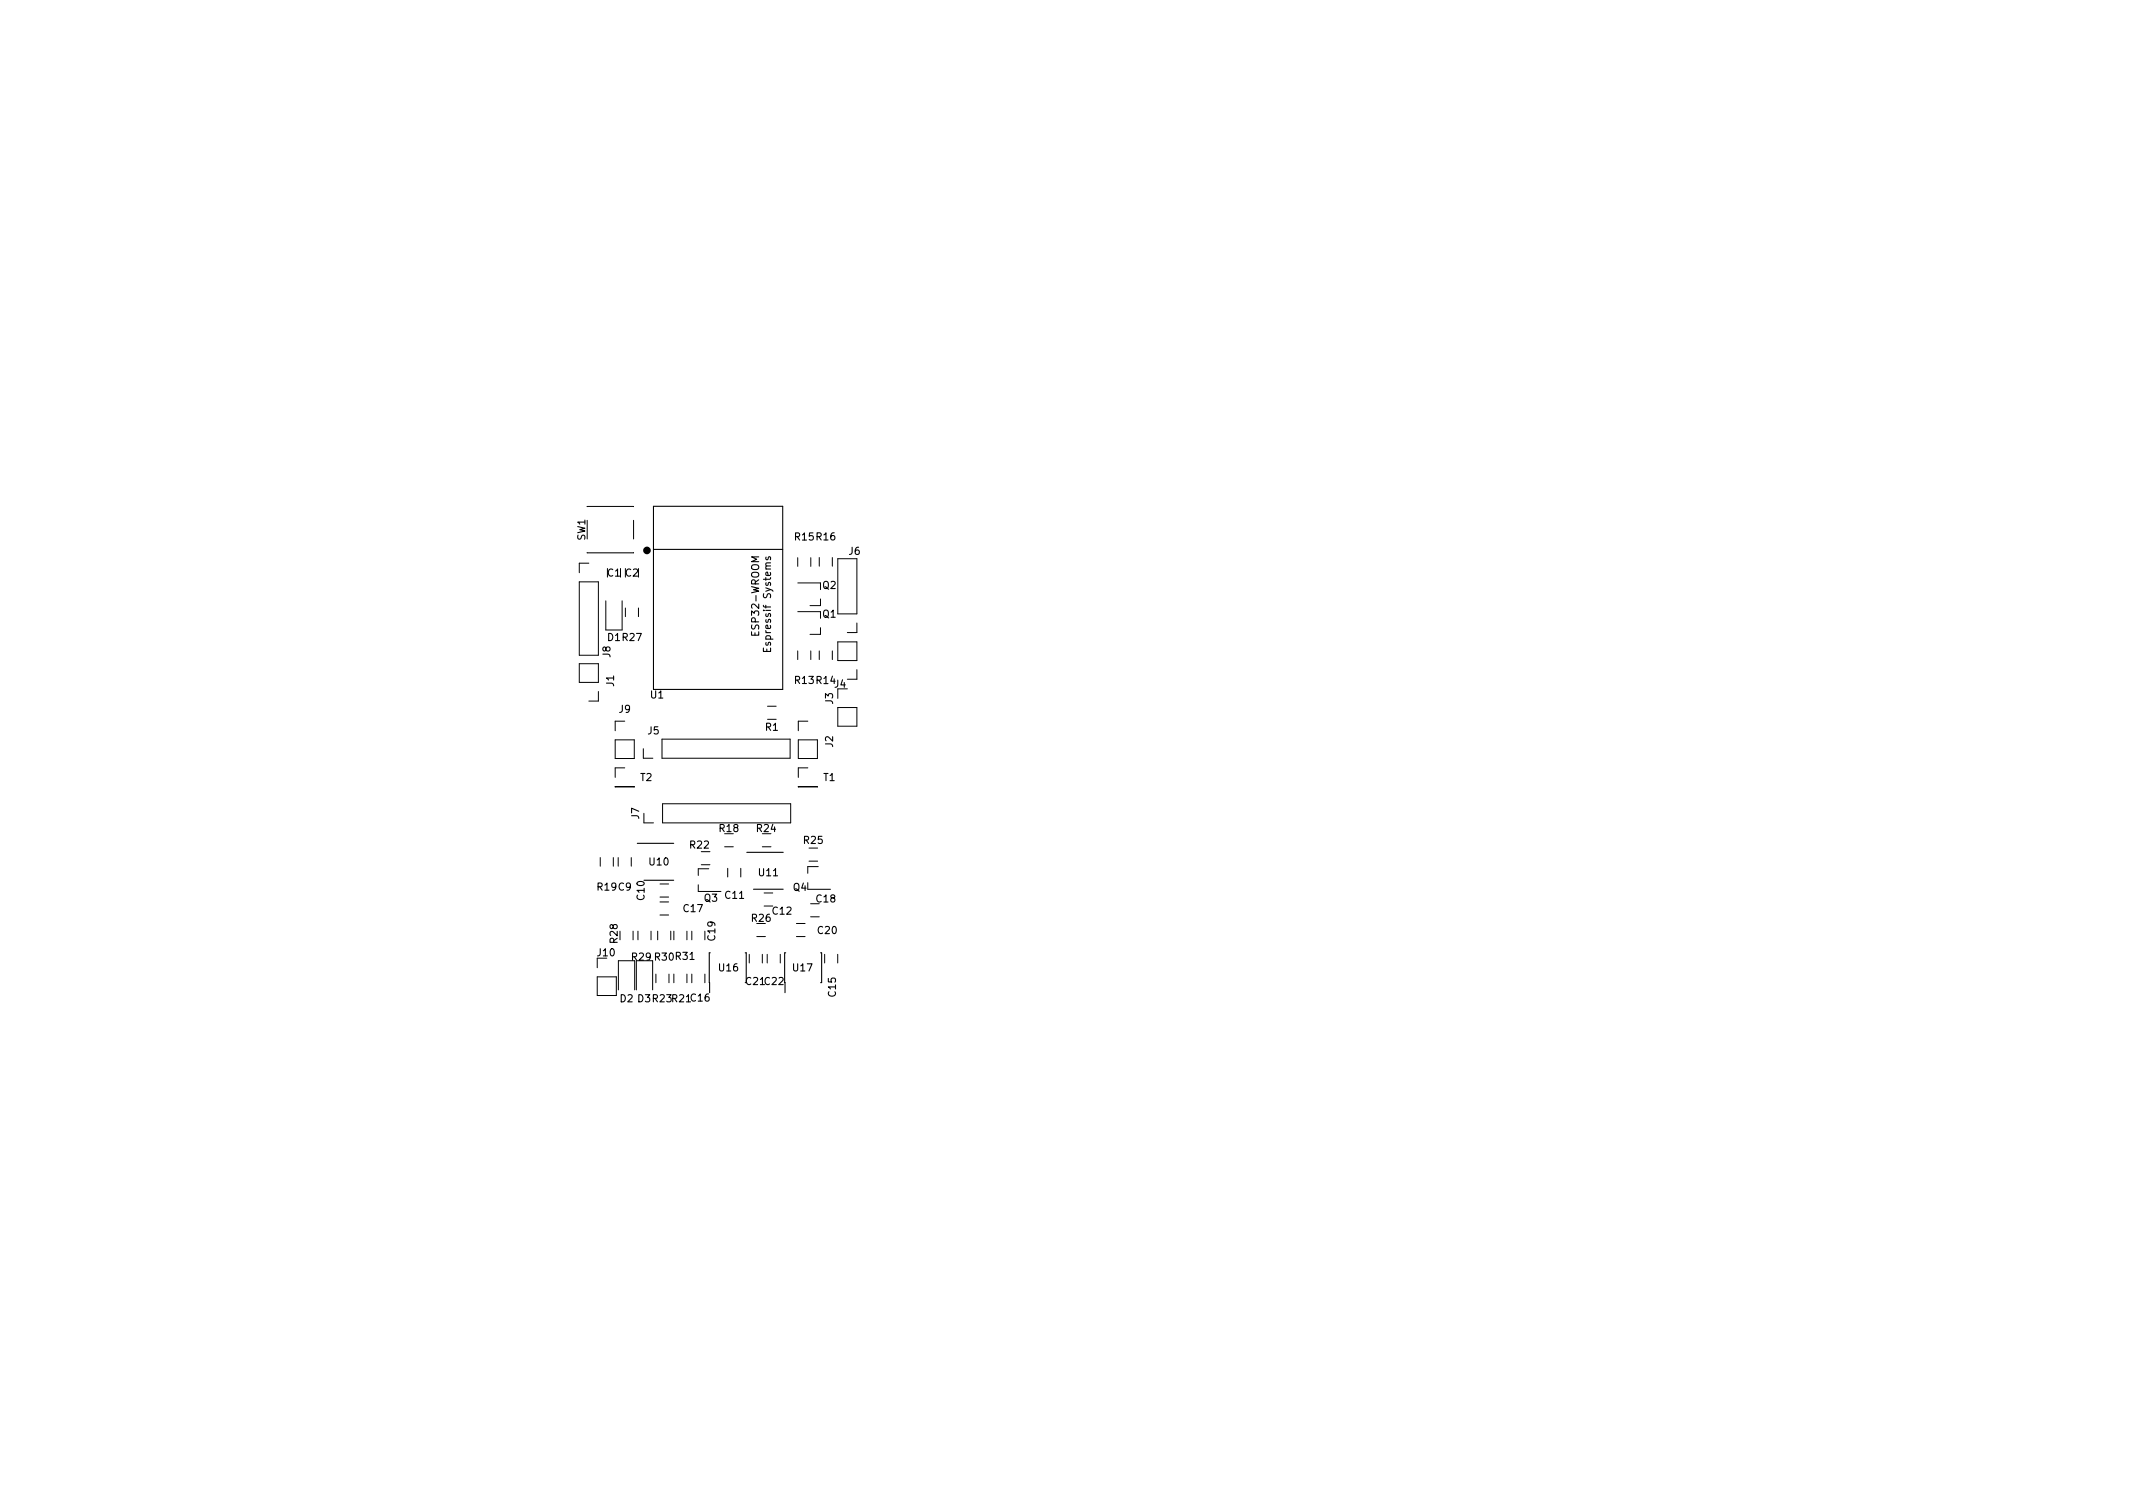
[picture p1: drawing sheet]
<svg xmlns="http://www.w3.org/2000/svg" width="297mm" height="210mm" viewBox="0 0 297 210" stroke-linecap="round" stroke-linejoin="round" font-family="sans-serif">
<defs><g id="words">
<g font-size="1.4">
<text x="81.5" y="75.3" transform="rotate(-90 81.5 75.3)">SW1</text>
<text x="110.7" y="75.2">R15 R16</text>
<text x="118.2" y="77.2">J6</text>
<text x="84.6" y="80.3">C1 C2</text>
<text x="114.6" y="82">Q2</text>
<text x="84.6" y="89.2">D1 R27</text>
<text x="105.7" y="88.2" transform="rotate(-90 105.7 88.2)">ESP32-WROOM</text>
<text x="114.6" y="86">Q1</text>
<text x="85" y="91.5" transform="rotate(-90 85 91.5)">J8</text>
<text x="85.5" y="95.6" transform="rotate(-90 85.5 95.6)">J1</text>
<text x="107.4" y="90.3" transform="rotate(-90 107.4 90.3)">Espressif Systems</text>
<text x="110.7" y="95.2">R13 R14</text>
<text x="116.2" y="95.7">J4</text>
<text x="86.2" y="99.2">J9</text>
<text x="90.6" y="97.2">U1</text>
<text x="106.6" y="101.7">R1</text>
<text x="116" y="98" transform="rotate(-90 116 98)">J3</text>
<text x="90.2" y="102.2">J5</text>
<text x="116" y="104" transform="rotate(-90 116 104)">J2</text>
<text x="89.2" y="108.7">T2</text>
<text x="114.7" y="108.7">T1</text>
<text x="89" y="114" transform="rotate(-90 89 114)">J7</text>
<text x="96.1" y="118.1">R22</text>
<text x="100.2" y="115.8">R18</text>
<text x="105.4" y="115.8">R24</text>
<text x="112" y="117.5">R25</text>
<text x="83.2" y="124">R19 C9</text>
<text x="89.7" y="125.3" transform="rotate(-90 89.7 125.3)">C10</text>
<text x="90.5" y="120.5">U10</text>
<text x="98.1" y="125.5">Q3</text>
<text x="101" y="125.1">C11</text>
<text x="105.7" y="122">U11</text>
<text x="110.5" y="124">Q4</text>
<text x="113.7" y="125.6">C18</text>
<text x="86" y="131.3" transform="rotate(-90 86 131.3)">R28</text>
<text x="95.2" y="127">C17</text>
<text x="99.6" y="130.9" transform="rotate(-90 99.6 130.9)">C19</text>
<text x="104.7" y="128.3">R26</text>
<text x="107.6" y="127.3">C12</text>
<text x="113.9" y="130">C20</text>
<text x="83.2" y="133.1">J10</text>
<text x="88" y="133.7">R29 R30 R31</text>
<text x="100.2" y="135.2">U16</text>
<text x="103.9" y="137.1">C21C22</text>
<text x="110.5" y="135.2">U17</text>
<text x="86.4" y="139.5">D2 D3 R23R21C16</text>
<text x="116.4" y="138.7" transform="rotate(-90 116.4 138.7)">C15</text>
</g>
</g></defs>
<g fill="none" stroke="#000" stroke-width=".14">
<path d="M81.8 76.9h6.4M81.8 70.5h.1M81.8 72.4v2.6M81.8 70.5h6.4M82 78.4h-1.3v1.3M88.2 70.5h.1M88.2 72.4v2.6M111.1 77.7v1.2M112.9 77.7v1.2M114.1 77.6v1.2M115.9 77.6v1.2M116.7 77.8h2.6v7.7h-2.6z"/>
<path d="M80.7 92.4h2.6v2.6h-2.6zM80.7 81h2.6v10.2h-2.6zM83.3 96.3v1.3h-1.3M84.4 83.7v4h2.2v-4M87.1 84.7v1.2M88.9 84.7v1.2M106.9 98.3h1.2M111.1 90.6v1.2M111.1 85.2h3.2M111.1 81.2h3.2M112.9 90.6v1.2M114.1 90.6v1.2"/>
<path d="M114.3 83.4v.9h-1.5M114.3 87.4v.9h-1.5M115.9 90.6v1.2M116.7 89.4h2.6v2.6h-2.6zM116.7 95.9v1.3M116.7 98.5h2.6v2.6h-2.6zM119.3 86.7v1.4h-1.3M119.3 93.2v1.4h-1.3M83.6 119.4v1.2M85.4 119.4v1.2M85.7 103h2.6v2.6h-2.6zM85.7 109.5l2.6 .1z"/>
<path d="M86.1 119.4v1.2M87 100.4h-1.3v1.3M87 106.9h-1.3v1.3M87.9 119.4v1.2M89.6 104.2v1.4h1.3M89.7 113.2v1.4h1.3M92.2 102.9h17.8v2.7h-17.8zM92.3 111.9h17.8v2.7h-17.8zM100.9 117.9h1.2M106.2 117.9h1.2M106.9 100.2h1.2M111.2 103h2.6v2.6h-2.6z"/>
<path d="M111.2 109.5l2.6 .1zM112.5 100.4h-1.3v1.3M112.5 106.9h-1.3v1.3M112.7 119.9h1.2M112.7 118.1h1.2M83.2 136h2.6v2.6h-2.6zM83.2 133.4v1.3M86.1 137.8v-4h2.3v4M88.2 129.7v1.2M88.6 137.8v-4h2.3v4M88.8 129.7v1.2M90.7 129.7v1.2"/>
<path d="M91.3 135.6v1.2M91.6 129.7v1.2M91.9 123.1h1.2M91.9 124.9h1.2M91.9 125.6h1.2M91.9 127.4h1.2M93.2 135.6v1.2M93.4 129.7v1.2M93.8 129.7v1.2M93.8 135.6v1.2M95.7 129.7v1.2M95.7 135.6v1.2"/>
<path d="M96.3 129.7v1.2M96.3 135.6v1.2M97.2 123.2v.9h3.2M97.7 120.4h1.2M98.2 135.6v1.2M98.7 121h-1.5v.9M101.3 120.9v1.2M103.2 120.9v1.2M104.3 132.9v1.2M105.4 130.4h1.2M106.2 132.9v1.2M106.4 126.2h1.2"/>
<path d="M106.4 124.3h1.2M106.8 132.9v1.2M108.7 132.9v1.2M110.9 130.4h1.2M110.9 128.6h1.2M112.5 123.8h3.2M112.9 127.7h1.2M112.9 125.8h1.2M113.9 120.7h-1.4v.9M114.8 132.9v1.2M116.7 132.9v1.2"/>
</g>
<circle cx="90.1" cy="76.6" r=".28" fill="none" stroke="#000" stroke-width=".5"/>
<path d="M91 76.5h18M91 70.5h18v25.5h-18zM88.7 117.4h5.1M104 118.7h5.1M89.7 122.6h4.1M98.9 132.7h-.1v5.5M103.8 132.7h.1v4.1M104.9 123.8h4.2M109.3 136.8v1.4M109.4 132.7h-.1v4.1M114.3 132.7h.1v4.1h-.1" fill="none" stroke="#000" stroke-width=".15"/>
<use href="#words"/>
</svg>
